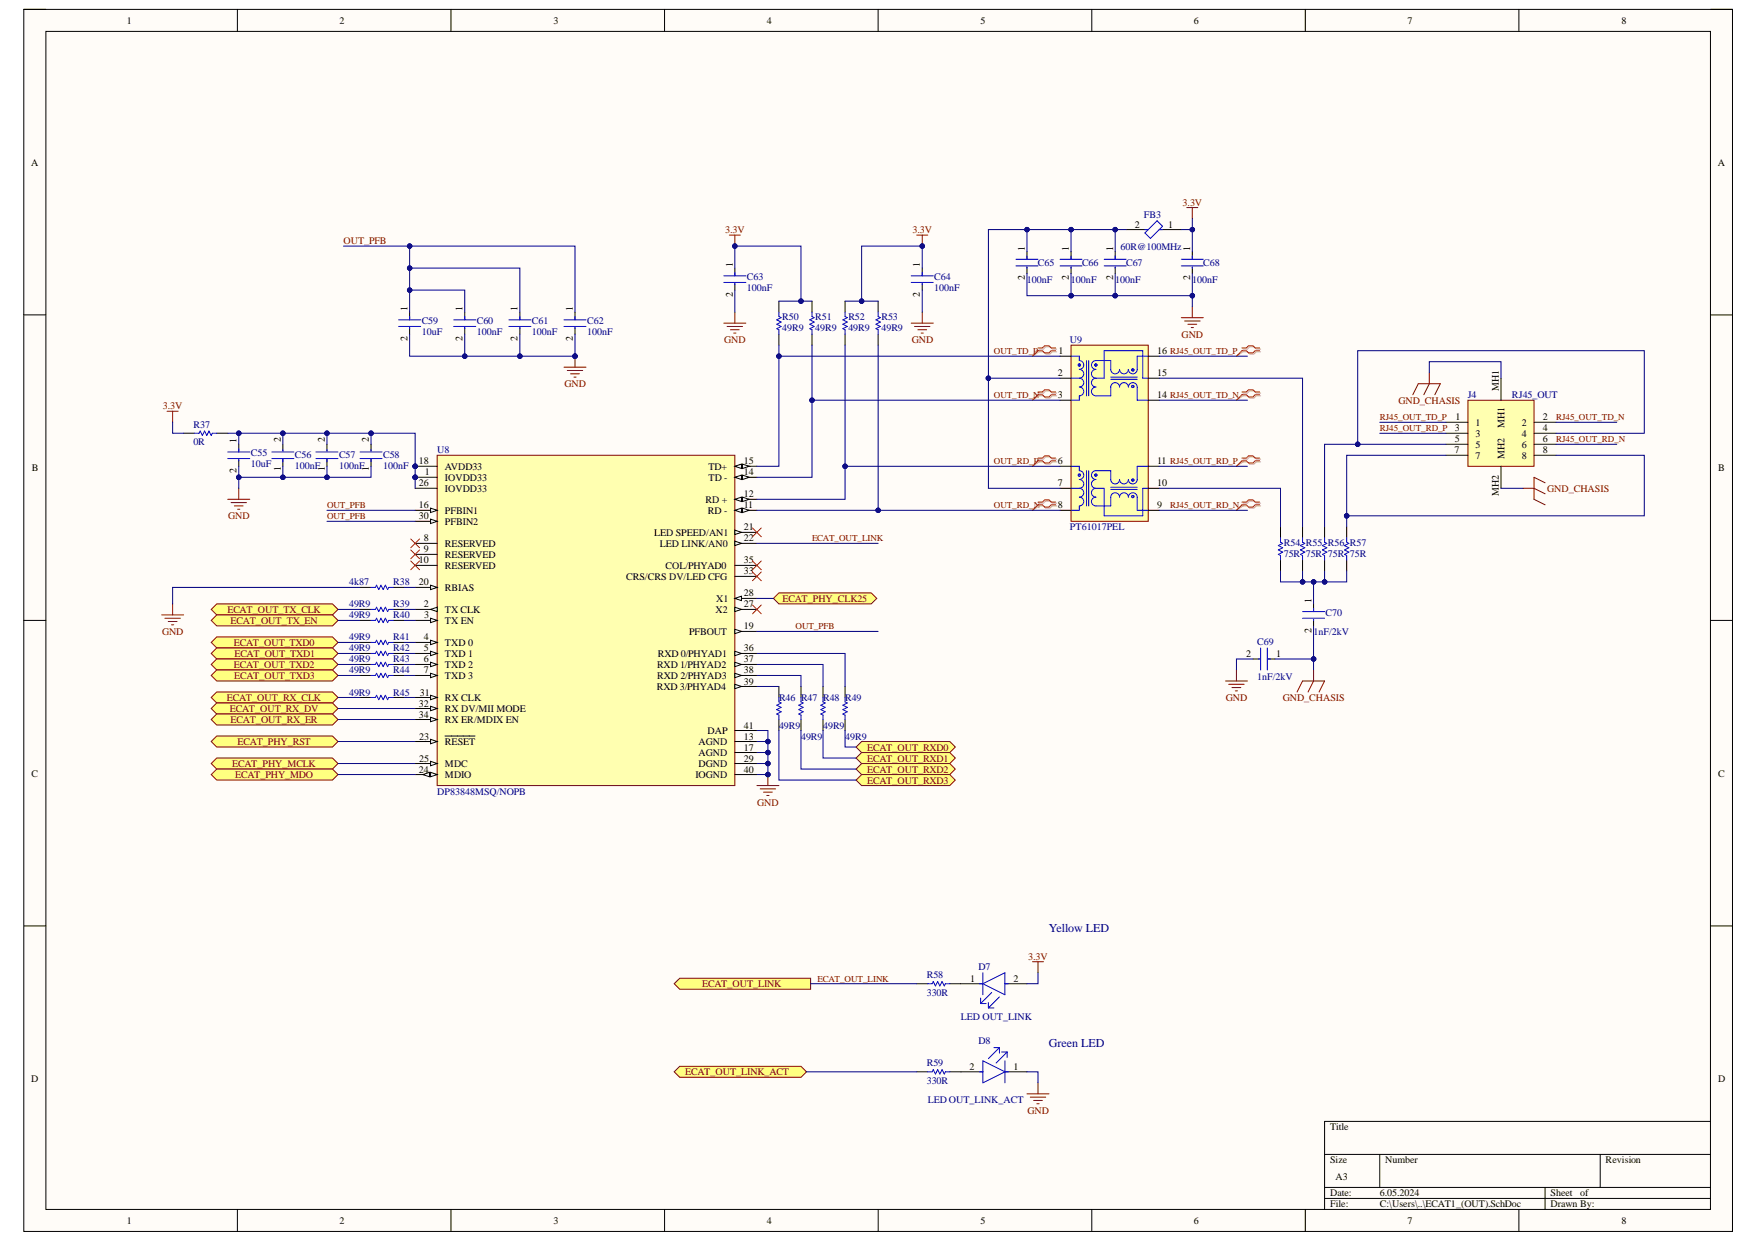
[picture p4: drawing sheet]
<svg xmlns="http://www.w3.org/2000/svg" width="297mm" height="210mm" viewBox="0 0 297 210" stroke-linecap="round" stroke-linejoin="round" font-family="sans-serif">
<defs><g id="words">
<g font-size="2" fill="#000080">
<text x="177.1" y="157.3">Yellow LED</text>
<text x="177.1" y="176.9">Green LED</text>
</g>
<g font-size="1.7">
<text x="21.4" y="4">1</text>
<text x="57.3" y="4">2</text>
<text x="93.5" y="4">3</text>
<text x="129.5" y="4">4</text>
<text x="165.6" y="4">5</text>
<text x="201.6" y="4">6</text>
<text x="237.7" y="4">7</text>
<text x="273.8" y="4">8</text>
<text x="5.3" y="28">A</text>
<text x="290.1" y="28">A</text>
<text x="191.6" y="38.4">2</text>
<text x="197.3" y="38.4">1</text>
<text x="123.7" y="45.1" transform="rotate(-90 123.7 45.1)">1</text>
<text x="155.4" y="45.1" transform="rotate(-90 155.4 45.1)">1</text>
<text x="173.1" y="47.3" transform="rotate(-90 173.1 47.3)">2</text>
<text x="173.1" y="42.3" transform="rotate(-90 173.1 42.3)">1</text>
<text x="180.5" y="47.3" transform="rotate(-90 180.5 47.3)">2</text>
<text x="180.5" y="42.3" transform="rotate(-90 180.5 42.3)">1</text>
<text x="188" y="47.3" transform="rotate(-90 188 47.3)">2</text>
<text x="188" y="42.3" transform="rotate(-90 188 42.3)">1</text>
<text x="201" y="47.3" transform="rotate(-90 201 47.3)">2</text>
<text x="201" y="42.3" transform="rotate(-90 201 42.3)">1</text>
<text x="68.8" y="52.5" transform="rotate(-90 68.8 52.5)">1</text>
<text x="78.1" y="52.5" transform="rotate(-90 78.1 52.5)">1</text>
<text x="87.4" y="52.5" transform="rotate(-90 87.4 52.5)">1</text>
<text x="96.7" y="52.5" transform="rotate(-90 96.7 52.5)">1</text>
<text x="123.7" y="50.1" transform="rotate(-90 123.7 50.1)">2</text>
<text x="155.4" y="50.1" transform="rotate(-90 155.4 50.1)">2</text>
<text x="68.8" y="57.6" transform="rotate(-90 68.8 57.6)">2</text>
<text x="78.1" y="57.6" transform="rotate(-90 78.1 57.6)">2</text>
<text x="87.4" y="57.6" transform="rotate(-90 87.4 57.6)">2</text>
<text x="96.7" y="57.6" transform="rotate(-90 96.7 57.6)">2</text>
<text x="178.7" y="59.8">1</text>
<text x="195.4" y="59.8">16 RJ45_OUT_TD_P</text>
<text x="178.6" y="63.5">2</text>
<text x="195.4" y="63.5">15</text>
<text x="178.7" y="67.2">3</text>
<text x="195.4" y="67.2">14 RJ45_OUT_TD_N</text>
<text x="245.8" y="71">1</text>
<text x="249.2" y="71.9">1</text>
<text x="253.1" y="66.1" transform="rotate(-90 253.1 66.1)">MH1</text>
<text x="257" y="71.9">2</text>
<text x="260.5" y="71">2</text>
<text x="40" y="74.8" transform="rotate(-90 40 74.8)">1</text>
<text x="47.4" y="74.7" transform="rotate(-90 47.4 74.7)">2</text>
<text x="54.8" y="74.7" transform="rotate(-90 54.8 74.7)">2</text>
<text x="62.3" y="74.7" transform="rotate(-90 62.3 74.7)">2</text>
<text x="245.6" y="76.5">7</text>
<text x="245.7" y="72.8">3</text>
<text x="245.7" y="74.7">5</text>
<text x="249.2" y="73.7">3</text>
<text x="249.2" y="75.6">5</text>
<text x="249.2" y="77.5">7</text>
<text x="254.1" y="77.5" transform="rotate(-90 254.1 77.5)">MH2</text>
<text x="254.1" y="72.2" transform="rotate(-90 254.1 72.2)">MH1</text>
<text x="257" y="73.7">4</text>
<text x="257" y="75.6">6</text>
<text x="257" y="77.5">8</text>
<text x="260.5" y="72.8">4</text>
<text x="260.5" y="74.7">6</text>
<text x="260.5" y="76.5">8</text>
<text x="5.4" y="79.6">B</text>
<text x="40" y="79.9" transform="rotate(-90 40 79.9)">2</text>
<text x="47.4" y="79.6" transform="rotate(-90 47.4 79.6)">1</text>
<text x="54.8" y="79.6" transform="rotate(-90 54.8 79.6)">1</text>
<text x="62.3" y="79.6" transform="rotate(-90 62.3 79.6)">1</text>
<text x="70.7" y="82.1">26</text>
<text x="70.7" y="78.4">18</text>
<text x="71.7" y="80.2">1</text>
<text x="75.1" y="79.3">AVDD33</text>
<text x="75.1" y="81.2">IOVDD33</text>
<text x="75.1" y="83">IOVDD33</text>
<text x="119.6" y="81.2">TD -</text>
<text x="119.6" y="79.3">TD+</text>
<text x="125.6" y="84">12</text>
<text x="125.6" y="80.2">14</text>
<text x="125.6" y="78.4">15</text>
<text x="178.6" y="78.4">6</text>
<text x="178.6" y="82.1">7</text>
<text x="195.4" y="78.4">11 RJ45_OUT_RD_P</text>
<text x="195.4" y="82.1">10</text>
<text x="253.1" y="83.7" transform="rotate(-90 253.1 83.7)">MH2</text>
<text x="290.2" y="79.6">B</text>
<text x="70.7" y="85.8">16</text>
<text x="70.7" y="87.7">30</text>
<text x="75.1" y="86.7">PFBIN1</text>
<text x="75.1" y="88.6">PFBIN2</text>
<text x="119.1" y="84.9">RD +</text>
<text x="119.5" y="86.7">RD -</text>
<text x="125.6" y="85.8">11</text>
<text x="125.6" y="89.5">21</text>
<text x="178.6" y="85.8">8</text>
<text x="195.4" y="85.8">9</text>
<text x="70.7" y="95.1">10</text>
<text x="71.5" y="93.2">9</text>
<text x="71.6" y="91.4">8</text>
<text x="75.1" y="92.3">RESERVED</text>
<text x="75.1" y="94.2">RESERVED</text>
<text x="110.4" y="90.5">LED SPEED/AN1</text>
<text x="111.4" y="92.3">LED LINK/AN0</text>
<text x="125.6" y="91.4">22</text>
<text x="125.6" y="95.1">35</text>
<text x="70.7" y="98.8">20</text>
<text x="75.1" y="96">RESERVED</text>
<text x="75.1" y="99.8">RBIAS</text>
<text x="105.7" y="97.9">CRS/CRS DV/LED CFG</text>
<text x="112.4" y="96">COL/PHYAD0</text>
<text x="120.9" y="101.6">X1</text>
<text x="125.6" y="97">33</text>
<text x="125.6" y="100.7">28</text>
<text x="221.4" y="101.8" transform="rotate(-90 221.4 101.8)">1</text>
<text x="71.5" y="102.5">2</text>
<text x="71.6" y="104.4">3</text>
<text x="75.1" y="103.5">TX CLK</text>
<text x="75.1" y="105.3">TX EN</text>
<text x="116.4" y="107.2">PFBOUT</text>
<text x="120.8" y="103.5">X2</text>
<text x="125.6" y="106.3">19</text>
<text x="125.6" y="102.5">27</text>
<text x="221.4" y="106.8" transform="rotate(-90 221.4 106.8)">2</text>
<text x="71.5" y="108.1">4</text>
<text x="71.5" y="111.9">6</text>
<text x="71.6" y="110">5</text>
<text x="71.6" y="113.7">7</text>
<text x="75.1" y="109">TXD 0</text>
<text x="75.1" y="110.9">TXD 1</text>
<text x="75.1" y="112.8">TXD 2</text>
<text x="111" y="112.8">RXD 1/PHYAD2</text>
<text x="111.1" y="110.9">RXD 0/PHYAD1</text>
<text x="125.6" y="110">36</text>
<text x="125.6" y="111.9">37</text>
<text x="125.6" y="113.7">38</text>
<text x="210.5" y="110.9">2</text>
<text x="215.5" y="110.9">1</text>
<text x="70.7" y="119.3">32</text>
<text x="70.9" y="117.4">31</text>
<text x="75.1" y="114.7">TXD 3</text>
<text x="75.1" y="118.4">RX CLK</text>
<text x="110.9" y="116.5">RXD 3/PHYAD4</text>
<text x="111" y="114.7">RXD 2/PHYAD3</text>
<text x="125.6" y="115.6">39</text>
<text x="70.7" y="121.2">34</text>
<text x="70.8" y="124.9">23</text>
<text x="75.1" y="120.2">RX DV/MII MODE</text>
<text x="75.1" y="122.1">RX ER/MDIX EN</text>
<text x="75.1" y="125.8">RESET</text>
<text x="118" y="125.8">AGND</text>
<text x="119.5" y="124">DAP</text>
<text x="125.6" y="123">41</text>
<text x="125.6" y="124.9">13</text>
<text x="5.3" y="131.1">C</text>
<text x="70.7" y="130.5">24</text>
<text x="70.8" y="128.6">25</text>
<text x="75.1" y="129.5">MDC</text>
<text x="75.1" y="131.4">MDIO</text>
<text x="117.4" y="131.4">IOGND</text>
<text x="118" y="127.7">AGND</text>
<text x="118" y="129.5">DGND</text>
<text x="125.6" y="126.7">17</text>
<text x="125.6" y="128.6">29</text>
<text x="125.6" y="130.5">40</text>
<text x="290.2" y="131.1">C</text>
<text x="163.9" y="165.8">1</text>
<text x="171.2" y="165.8">2</text>
<text x="5.3" y="182.7">D</text>
<text x="163.7" y="180.6">2</text>
<text x="171.2" y="180.6">1</text>
<text x="290.1" y="182.7">D</text>
<text x="224.6" y="190.9">Title</text>
<text x="224.6" y="196.5">Size</text>
<text x="233.9" y="196.5">Number</text>
<text x="271.1" y="196.5">Revision</text>
<text x="224.6" y="202">Date:</text>
<text x="224.6" y="203.9">File:</text>
<text x="225.6" y="199.3">A3</text>
<text x="233" y="202">6.05.2024</text>
<text x="233" y="203.9">C:\Users\..\ECAT1_(OUT).SchDoc</text>
<text x="261.8" y="202">Sheet</text>
<text x="261.8" y="203.9">Drawn By:</text>
<text x="266.9" y="202">of</text>
<text x="21.4" y="206.7">1</text>
<text x="57.3" y="206.7">2</text>
<text x="93.5" y="206.7">3</text>
<text x="129.5" y="206.7">4</text>
<text x="165.6" y="206.7">5</text>
<text x="201.6" y="206.7">6</text>
<text x="237.7" y="206.7">7</text>
<text x="273.8" y="206.7">8</text>
</g>
<g font-size="1.7" fill="#800000">
<text x="199.7" y="34.7">3.3V</text>
<text x="58" y="41.2">OUT_PFB</text>
<text x="122.5" y="39.4">3.3V</text>
<text x="154.1" y="39.4">3.3V</text>
<text x="122.3" y="57.9">GND</text>
<text x="154" y="57.9">GND</text>
<text x="199.5" y="57">GND</text>
<text x="95.3" y="65.4">GND</text>
<text x="27.5" y="69.1">3.3V</text>
<text x="236.2" y="68.2">GND_CHASIS</text>
<text x="261.3" y="83">GND_CHASIS</text>
<text x="38.5" y="87.7">GND</text>
<text x="132.1" y="101.6">ECAT_PHY_CLK25</text>
<text x="27.4" y="107.2">GND</text>
<text x="38.4" y="103.5">ECAT_OUT_TX_CLK</text>
<text x="38.9" y="105.3">ECAT_OUT_TX_EN</text>
<text x="39.5" y="109">ECAT_OUT_TXD0</text>
<text x="39.5" y="112.8">ECAT_OUT_TXD2</text>
<text x="39.6" y="110.9">ECAT_OUT_TXD1</text>
<text x="38.3" y="118.4">ECAT_OUT_RX_CLK</text>
<text x="39.5" y="114.7">ECAT_OUT_TXD3</text>
<text x="207" y="118.4">GND</text>
<text x="216.6" y="118.4">GND_CHASIS</text>
<text x="38.8" y="120.2">ECAT_OUT_RX_DV</text>
<text x="38.9" y="122.1">ECAT_OUT_RX_ER</text>
<text x="40.1" y="125.8">ECAT_PHY_RST</text>
<text x="39.2" y="129.5">ECAT_PHY_MCLK</text>
<text x="39.7" y="131.4">ECAT_PHY_MDO</text>
<text x="146.4" y="126.7">ECAT_OUT_RXD0</text>
<text x="146.4" y="128.6">ECAT_OUT_RXD1</text>
<text x="146.4" y="130.5">ECAT_OUT_RXD2</text>
<text x="127.9" y="136">GND</text>
<text x="146.4" y="132.3">ECAT_OUT_RXD3</text>
<text x="118.6" y="166.7">ECAT_OUT_LINK</text>
<text x="173.6" y="162">3.3V</text>
<text x="115.7" y="181.6">ECAT_OUT_LINK_ACT</text>
<text x="173.5" y="188.1">GND</text>
</g>
<g font-size="1.7" fill="#000080">
<text x="193.2" y="36.7">FB3</text>
<text x="126.1" y="47.3">C63</text>
<text x="157.8" y="47.3">C64</text>
<text x="173.4" y="47.7">100nF</text>
<text x="175.3" y="44.9">C65</text>
<text x="180.9" y="47.7">100nF</text>
<text x="182.7" y="44.9">C66</text>
<text x="188.3" y="47.7">100nF</text>
<text x="189.2" y="42.1">60R@100MHz</text>
<text x="190.2" y="44.9">C67</text>
<text x="201.3" y="47.7">100nF</text>
<text x="203.2" y="44.9">C68</text>
<text x="126.1" y="49.2">100nF</text>
<text x="157.8" y="49.2">100nF</text>
<text x="71.2" y="54.8">C59</text>
<text x="71.2" y="56.6">10uF</text>
<text x="80.5" y="54.8">C60</text>
<text x="80.5" y="56.6">100nF</text>
<text x="89.8" y="54.8">C61</text>
<text x="89.8" y="56.6">100nF</text>
<text x="99.2" y="54.8">C62</text>
<text x="99.2" y="56.6">100nF</text>
<text x="132.1" y="54">R50</text>
<text x="132.1" y="55.9">49R9</text>
<text x="137.7" y="54">R51</text>
<text x="137.7" y="55.9">49R9</text>
<text x="143.3" y="54">R52</text>
<text x="143.3" y="55.9">49R9</text>
<text x="148.8" y="54">R53</text>
<text x="148.8" y="55.9">49R9</text>
<text x="180.7" y="57.9">U9</text>
<text x="247.9" y="67.2">J4</text>
<text x="255.3" y="67.2">RJ45_OUT</text>
<text x="32.7" y="72.3">R37</text>
<text x="32.7" y="75.2">0R</text>
<text x="42.4" y="77.1">C55</text>
<text x="49.8" y="77.3">C56</text>
<text x="57.3" y="77.3">C57</text>
<text x="64.7" y="77.3">C58</text>
<text x="73.8" y="76.5">U8</text>
<text x="42.4" y="78.9">10uF</text>
<text x="49.8" y="79.1">100nF</text>
<text x="57.3" y="79.1">100nF</text>
<text x="64.7" y="79.1">100nF</text>
<text x="180.7" y="89.5">PT61017PEL</text>
<text x="216.8" y="92.2">R54 R55 R56 R57</text>
<text x="216.8" y="94">75R 75R 75R 75R</text>
<text x="58.9" y="98.8">4k87</text>
<text x="66.4" y="98.8">R38</text>
<text x="58.9" y="102.5">49R9</text>
<text x="58.9" y="104.4">49R9</text>
<text x="66.4" y="102.5">R39</text>
<text x="66.4" y="104.4">R40</text>
<text x="221.8" y="107.2">1nF/2kV</text>
<text x="223.9" y="104.1">C70</text>
<text x="58.9" y="108.1">49R9</text>
<text x="58.9" y="110">49R9</text>
<text x="58.9" y="111.9">49R9</text>
<text x="58.9" y="113.7">49R9</text>
<text x="66.4" y="108.1">R41</text>
<text x="66.4" y="110">R42</text>
<text x="66.4" y="111.9">R43</text>
<text x="66.4" y="113.7">R44</text>
<text x="212.3" y="108.9">C69</text>
<text x="58.9" y="117.4">49R9</text>
<text x="66.4" y="117.4">R45</text>
<text x="131.6" y="118.4">R46 R47 R48 R49</text>
<text x="212.3" y="114.8">1nF/2kV</text>
<text x="131.6" y="123">49R9</text>
<text x="135.3" y="124.9">49R9</text>
<text x="139" y="123">49R9</text>
<text x="142.7" y="124.9">49R9</text>
<text x="73.8" y="134.2">DP83848MSQ/NOPB</text>
<text x="156.5" y="165.2">R58</text>
<text x="165.2" y="163.7">D7</text>
<text x="156.5" y="168.2">330R</text>
<text x="162.2" y="172.3">LED OUT_LINK</text>
<text x="165.2" y="176.4">D8</text>
<text x="156.5" y="180.1">R59</text>
<text x="156.5" y="183.1">330R</text>
<text x="156.7" y="186.2">LED OUT_LINK_ACT</text>
</g>
<g font-size="1.5" fill="#800000">
<text x="167.8" y="59.8">OUT_TD_P</text>
<text x="167.8" y="67.3">OUT_TD_N</text>
<text x="233" y="71">RJ45_OUT_TD_P</text>
<text x="262.8" y="71">RJ45_OUT_TD_N</text>
<text x="233" y="72.9">RJ45_OUT_RD_P</text>
<text x="262.8" y="74.7">RJ45_OUT_RD_N</text>
<text x="167.8" y="78.4">OUT_RD_P</text>
<text x="55.2" y="85.9">OUT_PFB</text>
<text x="55.2" y="87.7">OUT_PFB</text>
<text x="167.8" y="85.9">OUT_RD_N</text>
<text x="197.6" y="85.9">RJ45_OUT_RD_N</text>
<text x="137.1" y="91.4">ECAT_OUT_LINK</text>
<text x="134.3" y="106.3">OUT_PFB</text>
<text x="138.1" y="165.8">ECAT_OUT_LINK</text>
</g>
</g></defs>
<path d="M4 1.6h288.6v206.4h-288.6z" fill-rule="evenodd" fill="#fffcf8"/>
<path d="M4 1.6h288.6v206.4h-288.6z" fill="none" stroke="#000" stroke-width=".17"/>
<path d="M7.7 5.3h281.1v198.9h-281.1z" fill-rule="evenodd" fill="#fffcf8"/>
<g fill="none" stroke="#000" stroke-width=".17">
<path d="M4 1.6h3.7M7.7 5.3h281.1v198.9h-281.1zM40.1 1.6v3.7M76.2 1.6v3.7M112.2 1.6v3.7M148.3 1.6v3.7M184.4 1.6v3.7M220.4 1.6v3.7M256.5 1.6v3.7M288.8 1.6h3.8v3.7M4 53.2h3.7M69.2 52.7v1.3"/>
<path d="M69.2 55.3v1.1M78.5 52.7v1.3M78.5 55.3v1.1M87.8 52.7v1.3M87.8 55.3v1.1M97.1 52.7v1.3M97.1 55.3v1.1M288.8 53.2h3.8M4 104.8h3.7M288.8 104.8h3.8M4 156.4h3.7M288.8 156.4h3.8"/>
<path d="M223.7 194.9h65.1M233 194.9v5.6M270.2 194.9v5.6M288.8 189.4h-65.1v14.8M40.1 204.2v3.8M76.2 204.2v3.8M112.2 204.2v3.8M148.3 204.2v3.8M184.4 204.2v3.8M220.4 204.2v3.8M223.7 200.5h65.1M223.7 202.4h65.1"/>
<path d="M256.5 204.2v3.8M260.9 200.5v3.7M292.6 204.2v3.8"/>
</g>
<g fill="none" stroke="#00f" stroke-width=".17">
<path d="M67.3 54h3.7M67.3 55.1h3.7M69.2 53.5v.5M69.2 55.3v.2M76.6 54h3.7M76.6 55.1h3.7M78.5 53.5v.5M78.5 55.3v.2M85.9 54h3.8M85.9 55.1h3.8M87.8 53.5v.5M87.8 55.3v.2"/>
<path d="M95.2 54h3.8M95.2 55.1h3.8M97.1 53.5v.5M97.1 55.3v.2"/>
</g>
<path d="M95.2 62h3.8M95.8 62.6h2.6M96.4 63.1h1.4M96.9 63.7h.4M97.1 60.2v1.8" fill="none" stroke="#800000" stroke-width=".17"/>
<circle cx="97.1" cy="60.1" r=".37" fill="#000080"/>
<circle cx="97.1" cy="60.1" r=".37" fill="none" stroke="#000080" stroke-width=".17"/>
<path d="M190.2 38.8h3.7M195.8 38.8h3.7M188.3 42.5v1.3M188.3 45.1v1.1M201.3 42.5v1.3M201.3 45.1v1.1M154.8 166.1h1.9M160.4 166.1h5.6M169.7 166.1h3.7M154.8 181h1.9M160.4 181h5.6M169.7 181h3.7" fill="none" stroke="#000" stroke-width=".17"/>
<g fill="none" stroke="#00f" stroke-width=".17">
<path d="M193.3 39.3l2.1-2 .9 .9-2 2.1zM193.3 38.8h.6M195.8 38.8h.5M186.5 43.8h3.7M186.5 44.9h3.7M188.3 43.2v.6M188.3 45.1v.2M199.5 43.8h3.7M199.5 44.9h3.7M201.3 43.2v.6M201.3 45.1v.2M156.7 166.1h.7l.2-.3 .4 .7 .3-.7 .4 .7 .4-.7 .4 .7 .1-.4h.8"/>
<path d="M165.4 166.1h.6M165.6 169.5h.9M165.6 168.5v1M166 166.1l3.7-1.8v3.7zM166 164.3v3.7M166 179.1l3.7 1.9-3.7 1.9zM166.9 170.2h.9M166.9 169.3v.9M167.5 167.6l-1.9 1.9M167.8 176.9h1M168.8 168.4l-1.9 1.8M168.8 176.9l-1.9 1.9"/>
<path d="M168.8 176.9v.9M169.1 177.7h1M169.7 166.1h.6M169.7 179.1v3.8M170.1 177.7l-1.9 1.8M170.1 177.7v.9M156.7 181h.7l.2-.4 .4 .8 .3-.8 .4 .8 .4-.8 .4 .8 .1-.4h.8M165.4 181h.6M169.7 181h.6"/>
</g>
<path d="M173.4 184.7h3.7M174 185.3h2.6M174.5 185.8h1.5M175.1 186.4h.4M175.3 182.9v1.8" fill="none" stroke="#800000" stroke-width=".17"/>
<path d="M113.8 166.1l1-.9h22.1v1.8h-22.1z" fill-rule="evenodd" fill="#ffff80"/>
<path d="M113.8 166.1l1-.9h22.1v1.8h-22.1z" fill="none" stroke="#800000" stroke-width=".17"/>
<path d="M113.9 181l.9-.9h20.5l.9 .9-.9 .9h-20.5z" fill-rule="evenodd" fill="#ffff80"/>
<path d="M200.4 35.1h1.9M201.3 35.1v1.8M174.4 162.4h1.8M175.3 162.4v1.9M113.9 181l.9-.9h20.5l.9 .9-.9 .9h-20.5z" fill="none" stroke="#800000" stroke-width=".17"/>
<circle cx="70.1" cy="78.7" r=".37" fill="#000080"/>
<circle cx="70.1" cy="78.7" r=".37" fill="none" stroke="#000080" stroke-width=".17"/>
<circle cx="70.1" cy="80.6" r=".37" fill="#000080"/>
<circle cx="70.1" cy="80.6" r=".37" fill="none" stroke="#000080" stroke-width=".17"/>
<path d="M73.8 76.9h50.3v55.8h-50.3z" fill-rule="evenodd" fill="#ffffb0"/>
<path d="M73.8 76.9h50.3v55.8h-50.3z" fill="none" stroke="#800000" stroke-width=".17"/>
<path d="M70.1 78.7h3.7" fill="none" stroke="#000" stroke-width=".17"/>
<circle cx="70.1" cy="78.7" r=".37" fill="#000080"/>
<circle cx="70.1" cy="78.7" r=".37" fill="none" stroke="#000080" stroke-width=".17"/>
<path d="M70.1 80.6h3.7" fill="none" stroke="#000" stroke-width=".17"/>
<circle cx="70.1" cy="80.6" r=".37" fill="#000080"/>
<circle cx="70.1" cy="80.6" r=".37" fill="none" stroke="#000080" stroke-width=".17"/>
<path d="M70.1 82.5h3.7M70.1 102.9h3.7" fill="none" stroke="#000" stroke-width=".17"/>
<path d="M72.7 102.9l1.1-.4v.8z" fill="#f8fcff"/>
<path d="M70.1 104.8h3.7M72.7 102.9l1.1-.4v.8z" fill="none" stroke="#000" stroke-width=".17"/>
<path d="M72.7 104.4l1.1 .4-1.1 .3z" fill="#f8fcff"/>
<path d="M70.1 108.5h3.7M72.7 104.4l1.1 .4-1.1 .3z" fill="none" stroke="#000" stroke-width=".17"/>
<path d="M72.7 108.1l1.1 .4-1.1 .4z" fill="#f8fcff"/>
<path d="M70.1 110.3h3.7M72.7 108.1l1.1 .4-1.1 .4z" fill="none" stroke="#000" stroke-width=".17"/>
<path d="M72.7 110l1.1 .3-1.1 .4z" fill="#f8fcff"/>
<path d="M70.1 112.2h3.7M72.7 110l1.1 .3-1.1 .4z" fill="none" stroke="#000" stroke-width=".17"/>
<path d="M72.7 111.8l1.1 .4-1.1 .4z" fill="#f8fcff"/>
<path d="M70.1 114.1h3.7M72.7 111.8l1.1 .4-1.1 .4z" fill="none" stroke="#000" stroke-width=".17"/>
<path d="M72.7 113.7l1.1 .4-1.1 .3z" fill="#f8fcff"/>
<path d="M70.1 91.8h3.7M70.1 93.6h3.7M70.1 95.5h3.7M124.1 84.3h3.7M72.7 113.7l1.1 .4-1.1 .3z" fill="none" stroke="#000" stroke-width=".17"/>
<path d="M124.1 84.3l1.1-.4v.8z" fill="#f8fcff"/>
<path d="M124.1 84.3l1.1-.4v.8z" fill="none" stroke="#000" stroke-width=".17"/>
<path d="M125.4 83.9l1.1 .4-1.1 .4z" fill="#f8fcff"/>
<path d="M124.1 86.2h3.7M125.4 83.9l1.1 .4-1.1 .4z" fill="none" stroke="#000" stroke-width=".17"/>
<path d="M124.1 86.2l1.1-.4v.8z" fill="#f8fcff"/>
<path d="M124.1 86.2l1.1-.4v.8z" fill="none" stroke="#000" stroke-width=".17"/>
<path d="M125.4 85.8l1.1 .4-1.1 .4z" fill="#f8fcff"/>
<path d="M124.1 80.6h3.7M125.4 85.8l1.1 .4-1.1 .4z" fill="none" stroke="#000" stroke-width=".17"/>
<path d="M124.1 80.6l1.1-.4v.8z" fill="#f8fcff"/>
<path d="M124.1 80.6l1.1-.4v.8z" fill="none" stroke="#000" stroke-width=".17"/>
<path d="M125.4 80.2l1.1 .4-1.1 .4z" fill="#f8fcff"/>
<path d="M124.1 78.7h3.7M125.4 80.2l1.1 .4-1.1 .4z" fill="none" stroke="#000" stroke-width=".17"/>
<path d="M124.1 78.7l1.1-.3v.7z" fill="#f8fcff"/>
<path d="M124.1 78.7l1.1-.3v.7z" fill="none" stroke="#000" stroke-width=".17"/>
<path d="M125.4 78.4l1.1 .3-1.1 .4z" fill="#f8fcff"/>
<path d="M125.4 78.4l1.1 .3-1.1 .4zM70.1 86.2h3.7" fill="none" stroke="#000" stroke-width=".17"/>
<path d="M72.7 85.8l1.1 .4-1.1 .4z" fill="#f8fcff"/>
<path d="M70.1 88h3.7M72.7 85.8l1.1 .4-1.1 .4z" fill="none" stroke="#000" stroke-width=".17"/>
<path d="M72.7 87.7l1.1 .3-1.1 .4z" fill="#f8fcff"/>
<path d="M72.7 87.7l1.1 .3-1.1 .4zM124.1 91.8h3.7" fill="none" stroke="#000" stroke-width=".17"/>
<path d="M124.1 91.4l1.1 .4-1.1 .3z" fill="#f8fcff"/>
<path d="M124.1 91.4l1.1 .4-1.1 .3zM124.1 89.9h3.7" fill="none" stroke="#000" stroke-width=".17"/>
<path d="M124.1 89.5l1.1 .4-1.1 .4z" fill="#f8fcff"/>
<path d="M124.1 89.5l1.1 .4-1.1 .4zM70.1 117.8h3.7" fill="none" stroke="#000" stroke-width=".17"/>
<path d="M72.7 117.4l1.1 .4-1.1 .4z" fill="#f8fcff"/>
<path d="M70.1 119.6h3.7M72.7 117.4l1.1 .4-1.1 .4z" fill="none" stroke="#000" stroke-width=".17"/>
<path d="M72.7 119.3l1.1 .3-1.1 .4z" fill="#f8fcff"/>
<path d="M72.7 119.3l1.1 .3-1.1 .4zM70.1 121.5h3.7" fill="none" stroke="#000" stroke-width=".17"/>
<path d="M72.7 121.1l1.1 .4-1.1 .4z" fill="#f8fcff"/>
<path d="M70.1 125.2h3.7M72.7 121.1l1.1 .4-1.1 .4z" fill="none" stroke="#000" stroke-width=".17"/>
<path d="M72.7 124.8l1.1 .4-1.1 .4z" fill="#f8fcff"/>
<path d="M124.1 95.5h3.7M124.1 97.3h3.7M70.1 128.9h3.7M72.7 124.8l1.1 .4-1.1 .4zM75.1 124.3h5.1M124.1 123.4h3.7" fill="none" stroke="#000" stroke-width=".17"/>
<path d="M72.7 128.6l1.1 .3-1.1 .4z" fill="#f8fcff"/>
<path d="M70.1 130.8h3.7M72.7 128.6l1.1 .3-1.1 .4z" fill="none" stroke="#000" stroke-width=".17"/>
<path d="M72.7 130.4l1.1 .4-1.1 .4z" fill="#f8fcff"/>
<path d="M72.7 130.4l1.1 .4-1.1 .4z" fill="none" stroke="#000" stroke-width=".17"/>
<path d="M71.4 130.8l1.1-.4v.8z" fill="#f8fcff"/>
<path d="M124.1 106.6h3.7M71.4 130.8l1.1-.4v.8z" fill="none" stroke="#000" stroke-width=".17"/>
<path d="M124.1 106.3l1.1 .3-1.1 .4z" fill="#f8fcff"/>
<path d="M70.1 99.2h3.7M124.1 106.3l1.1 .3-1.1 .4z" fill="none" stroke="#000" stroke-width=".17"/>
<path d="M72.7 98.8l1.1 .4-1.1 .4z" fill="#f8fcff"/>
<path d="M72.7 98.8l1.1 .4-1.1 .4zM124.1 101.1h3.7" fill="none" stroke="#000" stroke-width=".17"/>
<path d="M124.1 101.1l1.1-.4v.7z" fill="#f8fcff"/>
<path d="M124.1 101.1l1.1-.4v.7zM124.1 102.9h3.7" fill="none" stroke="#000" stroke-width=".17"/>
<path d="M124.1 102.5l1.1 .4-1.1 .4z" fill="#f8fcff"/>
<path d="M124.1 102.5l1.1 .4-1.1 .4zM124.1 110.3h3.7M124.1 125.2h3.7M124.1 127.1h3.7M124.1 128.9h3.7M124.1 130.8h3.7" fill="none" stroke="#000" stroke-width=".17"/>
<path d="M124.1 110l1.1 .3-1.1 .4z" fill="#f8fcff"/>
<path d="M124.1 110l1.1 .3-1.1 .4zM124.1 112.2h3.7" fill="none" stroke="#000" stroke-width=".17"/>
<path d="M124.1 111.8l1.1 .4-1.1 .4z" fill="#f8fcff"/>
<path d="M124.1 111.8l1.1 .4-1.1 .4zM124.1 114.1h3.7" fill="none" stroke="#000" stroke-width=".17"/>
<path d="M124.1 113.7l1.1 .4-1.1 .3z" fill="#f8fcff"/>
<path d="M124.1 113.7l1.1 .4-1.1 .3zM124.1 115.9h3.7" fill="none" stroke="#000" stroke-width=".17"/>
<path d="M124.1 115.6l1.1 .3-1.1 .4z" fill="#f8fcff"/>
<g fill="none" stroke="#000" stroke-width=".17">
<path d="M31 73.2h1.9M36.6 73.2h1.9M40.3 75v1.3M40.3 77.6v1.1M47.8 75v1.1M47.8 77.4v1.3M55.2 75v1.1M55.2 77.4v1.3M62.7 75v1.1M62.7 77.4v1.3M60.8 99.2h1.9M66.4 99.2h1.8"/>
<path d="M60.8 102.9h1.9M60.8 104.8h1.9M60.8 108.5h1.9M60.8 110.3h1.9M60.8 112.2h1.9M60.8 114.1h1.9M66.4 102.9h1.8M66.4 104.8h1.8M66.4 108.5h1.8M66.4 110.3h1.8M66.4 112.2h1.8M66.4 114.1h1.8"/>
<path d="M124.1 115.6l1.1 .3-1.1 .4z"/>
</g>
<path d="M28.2 69.4h1.9M29.2 69.4v1.9M38.5 84.3h3.7M39 84.9h2.6M39.6 85.4h1.5M40.1 86h.4M40.3 82.5v1.8M27.3 103.8h3.7M27.8 104.4h2.7M28.4 105h1.5M29 105.5h.3M29.2 102v1.8" fill="none" stroke="#800000" stroke-width=".17"/>
<g fill="none" stroke="#00f" stroke-width=".17">
<path d="M32.9 73.2h.7l.2-.4 .4 .7 .3-.7 .4 .7 .4-.7 .4 .7 .2-.3h.7M38.5 77.4h3.7M38.5 76.3h3.7M40.3 75.8v.5M40.3 77.6v.2M45.9 77.4h3.7M45.9 76.3h3.7M47.8 76v.1M47.8 77.4v.6M53.3 77.4h3.8M53.3 76.3h3.8M55.2 76v.1"/>
<path d="M55.2 77.4v.6M60.8 77.4h3.7M60.8 76.3h3.7M62.7 76v.1M62.7 77.4v.6M62.7 99.2h.7l.2-.4 .4 .8 .3-.8 .4 .8 .4-.8 .4 .8 .1-.4h.8M62.7 102.9h.7l.2-.4 .4 .8 .3-.8 .4 .8 .4-.8 .4 .8 .1-.4h.8M62.7 104.8h.7l.2-.4 .4 .7 .3-.7 .4 .7 .4-.7 .4 .7 .1-.3h.8M62.7 108.5h.7l.2-.4 .4 .8 .3-.8 .4 .8 .4-.8 .4 .8 .1-.4h.8M62.7 110.3h.7l.2-.3 .4 .7 .3-.7 .4 .7 .4-.7 .4 .7 .1-.4h.8M62.7 112.2h.7l.2-.4 .4 .8 .3-.8 .4 .8 .4-.8 .4 .8 .1-.4h.8M62.7 114.1h.7l.2-.4 .4 .7 .3-.7 .4 .7 .4-.7 .4 .7 .1-.3h.8"/>
</g>
<path d="M69.4 91l1.4 1.5M69.4 92.9l1.4 1.5M69.4 94.7l1.4 1.5M70.8 91l-1.4 1.5M70.8 92.9l-1.4 1.5M70.8 94.7l-1.4 1.5" fill="none" stroke="#f00" stroke-width=".17"/>
<path d="M35.7 102.9l.9-.9h19.5l1 .9-1 .9h-19.5z" fill-rule="evenodd" fill="#ffff80"/>
<path d="M35.7 102.9l.9-.9h19.5l1 .9-1 .9h-19.5z" fill="none" stroke="#800000" stroke-width=".17"/>
<path d="M35.7 104.8l.9-1h19.5l1 1-1 .9h-19.5z" fill-rule="evenodd" fill="#ffff80"/>
<path d="M35.7 104.8l.9-1h19.5l1 1-1 .9h-19.5z" fill="none" stroke="#800000" stroke-width=".17"/>
<path d="M35.7 108.5l.9-.9h19.5l1 .9-1 .9h-19.5z" fill-rule="evenodd" fill="#ffff80"/>
<path d="M35.7 108.5l.9-.9h19.5l1 .9-1 .9h-19.5z" fill="none" stroke="#800000" stroke-width=".17"/>
<path d="M35.7 110.3l.9-.9h19.5l1 .9-1 1h-19.5z" fill-rule="evenodd" fill="#ffff80"/>
<path d="M35.7 110.3l.9-.9h19.5l1 .9-1 1h-19.5z" fill="none" stroke="#800000" stroke-width=".17"/>
<path d="M35.7 112.2l.9-.9h19.5l1 .9-1 .9h-19.5z" fill-rule="evenodd" fill="#ffff80"/>
<path d="M35.7 112.2l.9-.9h19.5l1 .9-1 .9h-19.5z" fill="none" stroke="#800000" stroke-width=".17"/>
<path d="M35.7 114.1l.9-1h19.5l1 1-1 .9h-19.5z" fill-rule="evenodd" fill="#ffff80"/>
<path d="M35.7 114.1l.9-1h19.5l1 1-1 .9h-19.5z" fill="none" stroke="#800000" stroke-width=".17"/>
<path d="M60.8 117.8h1.9M66.4 117.8h1.8" fill="none" stroke="#000" stroke-width=".17"/>
<path d="M62.7 117.8h.7l.2-.4 .4 .8 .3-.8 .4 .8 .4-.8 .4 .8 .1-.4h.8" fill="none" stroke="#00f" stroke-width=".17"/>
<path d="M35.7 117.8l.9-.9h19.5l1 .9-1 .9h-19.5z" fill-rule="evenodd" fill="#ffff80"/>
<path d="M35.7 117.8l.9-.9h19.5l1 .9-1 .9h-19.5z" fill="none" stroke="#800000" stroke-width=".17"/>
<path d="M36.6 118.7h19.5l1 .9-1 1h-19.5l-.9-1z" fill-rule="evenodd" fill="#ffff80"/>
<path d="M36.6 118.7h19.5l1 .9-1 1h-19.5l-.9-1z" fill="none" stroke="#800000" stroke-width=".17"/>
<path d="M35.7 121.5l.9-.9h19.5l1 .9-1 .9h-19.5z" fill-rule="evenodd" fill="#ffff80"/>
<path d="M35.7 121.5l.9-.9h19.5l1 .9-1 .9h-19.5z" fill="none" stroke="#800000" stroke-width=".17"/>
<path d="M35.7 125.2l.9-.9h19.5l1 .9-1 .9h-19.5z" fill-rule="evenodd" fill="#ffff80"/>
<path d="M35.7 125.2l.9-.9h19.5l1 .9-1 .9h-19.5z" fill="none" stroke="#800000" stroke-width=".17"/>
<path d="M35.7 128.9l.9-.9h19.5l1 .9-1 1h-19.5z" fill-rule="evenodd" fill="#ffff80"/>
<path d="M35.7 128.9l.9-.9h19.5l1 .9-1 1h-19.5z" fill="none" stroke="#800000" stroke-width=".17"/>
<path d="M35.7 130.8l.9-.9h19.5l1 .9-1 .9h-19.5z" fill-rule="evenodd" fill="#ffff80"/>
<path d="M35.7 130.8l.9-.9h19.5l1 .9-1 .9h-19.5z" fill="none" stroke="#800000" stroke-width=".17"/>
<path d="M127.1 89.2l1.5 1.4M127.1 96.6l1.5 1.5M127.1 94.7l1.5 1.5M128.6 89.2l-1.5 1.4M128.6 96.6l-1.5 1.5M128.6 94.7l-1.5 1.5M127.1 102.2l1.5 1.5M128.6 102.2l-1.5 1.5" fill="none" stroke="#f00" stroke-width=".17"/>
<path d="M130.6 101.1l.9-1h15.6l1 1-1 .9h-15.6z" fill-rule="evenodd" fill="#ffff80"/>
<path d="M130.6 101.1l.9-1h15.6l1 1-1 .9h-15.6zM127.8 132.7h3.7M128.4 133.2h2.6M128.9 133.8h1.5M129.5 134.3h.4M129.7 130.8v1.9" fill="none" stroke="#800000" stroke-width=".17"/>
<circle cx="129.7" cy="130.8" r=".37" fill="#000080"/>
<circle cx="129.7" cy="130.8" r=".37" fill="none" stroke="#000080" stroke-width=".17"/>
<path d="M144.6 126.1l.9-.9h14.9l.9 .9-.9 1h-14.9z" fill-rule="evenodd" fill="#ffff80"/>
<path d="M144.6 126.1l.9-.9h14.9l.9 .9-.9 1h-14.9z" fill="none" stroke="#800000" stroke-width=".17"/>
<path d="M144.6 128l.9-.9h14.9l.9 .9-.9 .9h-14.9z" fill-rule="evenodd" fill="#ffff80"/>
<path d="M144.6 128l.9-.9h14.9l.9 .9-.9 .9h-14.9z" fill="none" stroke="#800000" stroke-width=".17"/>
<path d="M145.5 128.9h14.9l.9 1-.9 .9h-14.9l-.9-.9z" fill-rule="evenodd" fill="#ffff80"/>
<path d="M145.5 128.9h14.9l.9 1-.9 .9h-14.9l-.9-.9z" fill="none" stroke="#800000" stroke-width=".17"/>
<path d="M144.6 131.7l.9-.9h14.9l.9 .9-.9 1h-14.9z" fill-rule="evenodd" fill="#ffff80"/>
<path d="M144.6 131.7l.9-.9h14.9l.9 .9-.9 1h-14.9z" fill="none" stroke="#800000" stroke-width=".17"/>
<path d="M131.5 115.9v1.9M135.3 115.9v1.9M139 115.9v1.9M142.7 115.9v1.9M131.5 121.5v1.9M135.3 121.5v1.9M139 121.5v1.9M142.7 121.5v1.9" fill="none" stroke="#000" stroke-width=".17"/>
<path d="M131.5 117.8v.7l.4 .2-.7 .4 .7 .4-.7 .3 .7 .4-.7 .4 .3 .2v.7M135.3 117.8v.7l.3 .2-.7 .4 .7 .4-.7 .3 .7 .4-.7 .4 .4 .2v.7M139 117.8v.7l.4 .2-.8 .4 .8 .4-.8 .3 .8 .4-.8 .4 .4 .2v.7M142.7 117.8v.7l.4 .2-.8 .4 .8 .4-.8 .3 .8 .4-.8 .4 .4 .2v.7" fill="none" stroke="#00f" stroke-width=".17"/>
<path d="M180.9 58.3h13v29.7h-13z" fill-rule="evenodd" fill="#ffffb0"/>
<path d="M122.2 54.6h3.8M122.8 55.1h2.6M123.3 55.7h1.5M123.9 56.2h.4M124.1 52.7v1.9M153.9 54.6h3.7M154.4 55.1h2.6M155 55.7h1.5M155.5 56.2h.4M155.7 52.7v1.9M180.9 58.3h13v29.7h-13z" fill="none" stroke="#800000" stroke-width=".17"/>
<g fill="none" stroke="#00f" stroke-width=".17">
<path d="M122.2 46.6h3.8M122.2 47.7h3.8M124.1 46v.6M124.1 47.9v.2M131.5 52.7v.8l.4 .1-.7 .4 .7 .4-.7 .4 .7 .3-.7 .4 .3 .2v.7M137.1 52.7v.8l.4 .1-.8 .4 .8 .4-.8 .4 .8 .3-.8 .4 .4 .2v.7M142.7 52.7v.8l.4 .1-.8 .4 .8 .4-.8 .4 .8 .3-.8 .4 .4 .2v.7M148.3 52.7v.8l.4 .1-.8 .4 .8 .4-.8 .4 .8 .3-.8 .4 .4 .2v.7M153.9 46.6h3.7M153.9 47.7h3.7M155.7 46v.6M155.7 47.9v.2"/>
<path d="M171.6 43.8h3.7M171.6 44.9h3.7M173.4 43.2v.6M173.4 45.1v.2M179 43.8h3.7M179 44.9h3.7M180.9 43.2v.6M180.9 45.1v.2M180.9 60.2h1.4v.7a.74 .74 0 0 1 .7 .7 .74 .74 0 0 1-.7 .8 .74 .74 0 0 1 .7 .7 .74 .74 0 0 1-.7 .8M180.9 78.7h1.4v.8a.74 .74 0 0 1 .7 .7 .74 .74 0 0 1-.7 .8 .74 .74 0 0 1 .7 .7 .74 .74 0 0 1-.7 .8M180.9 63.9h1.4M182.3 63.9a.74 .74 0 0 1 .7 .7 .74 .74 0 0 1-.7 .8 .74 .74 0 0 1 .7 .7 .74 .74 0 0 1-.7 .7v.8h-1.3"/>
<path d="M183.5 60.9v5.9M183.5 79.5v5.9M183.8 60.9v5.9M183.8 79.5v5.9M185.1 63.9a.74 .74 0 0 0-.8 .7 .74 .74 0 0 0 .8 .8 .74 .74 0 0 0-.8 .7 .74 .74 0 0 0 .8 .7h2.5v-1.4a.75 .75 0 0 1 .7-.8 .75 .75 0 0 1 .8 .8 .75 .75 0 0 1 .7-.8 .75 .75 0 0 1 .7 .8 .75 .75 0 0 1 .8-.8 .75 .75 0 0 1 .7 .8v2.2h1.9M185.1 63.9h1.4v-4.7h6.5v4.7h.9M187.6 63.7h4.4M187.6 64.1h4.4M193.9 60.2h-1.9v2.2a.75 .75 0 0 1-.7 .7 .75 .75 0 0 1-.8-.7 .75 .75 0 0 1-.7 .7 .75 .75 0 0 1-.7-.7 .75 .75 0 0 1-.8 .7 .75 .75 0 0 1-.7-.7v-1.5h-2.5a.74 .74 0 0 0-.8 .7 .74 .74 0 0 0 .8 .8 .74 .74 0 0 0-.8 .7 .74 .74 0 0 0 .8 .8M193.9 78.7h-1.9v2.3a.75 .75 0 0 1-.7 .7 .75 .75 0 0 1-.8-.7 .75 .75 0 0 1-.7 .7 .75 .75 0 0 1-.7-.7 .75 .75 0 0 1-.8 .7 .75 .75 0 0 1-.7-.7v-1.5h-2.5a.74 .74 0 0 0-.8 .7 .74 .74 0 0 0 .8 .8 .74 .74 0 0 0-.8 .7 .74 .74 0 0 0 .8 .8M180.9 82.5h1.4M182.3 82.5a.74 .74 0 0 1 .7 .7 .74 .74 0 0 1-.7 .7 .74 .74 0 0 1 .7 .8 .74 .74 0 0 1-.7 .7v.8h-1.3"/>
<path d="M185.1 82.5a.74 .74 0 0 0-.8 .7 .74 .74 0 0 0 .8 .7 .74 .74 0 0 0-.8 .8 .74 .74 0 0 0 .8 .7h2.5v-1.5a.75 .75 0 0 1 .7-.7 .75 .75 0 0 1 .8 .7 .75 .75 0 0 1 .7-.7 .75 .75 0 0 1 .7 .7 .75 .75 0 0 1 .8-.7 .75 .75 0 0 1 .7 .7v2.3h1.9M185.1 82.5h1.4v4.6h6.5v-4.6h.9M187.6 82.3h4.4M187.6 82.6h4.4"/>
<circle cx="182.3" cy="61.6" r=".19"/>
<circle cx="185.1" cy="61.6" r=".19"/>
<circle cx="191.3" cy="65.3" r=".18"/>
<circle cx="191.3" cy="62.5" r=".18"/>
<circle cx="182.3" cy="80.2" r=".19"/>
<circle cx="185.1" cy="80.2" r=".19"/>
<circle cx="191.3" cy="81.1" r=".19"/>
<circle cx="191.3" cy="83.9" r=".18"/>
</g>
<g fill="none" stroke="#000" stroke-width=".17">
<path d="M124.1 45.3v1.3M124.1 47.9v1.1M131.5 50.9v1.8M131.5 56.4v1.9M137.1 50.9v1.8M137.1 56.4v1.9M142.7 50.9v1.8M142.7 56.4v1.9M148.3 50.9v1.8M148.3 56.4v1.9M155.7 45.3v1.3M155.7 47.9v1.1"/>
<path d="M173.4 42.5v1.3M173.4 45.1v1.1M180.9 42.5v1.3M180.9 45.1v1.1M179 60.2h1.9M179 63.9h1.9M179 67.6h1.9M179 78.7h1.9M193.9 60.2h1.9M193.9 63.9h1.9M193.9 67.6h1.9M193.9 78.7h1.9"/>
<path d="M179 82.5h1.9M179 86.2h1.9M193.9 82.5h1.9M193.9 86.2h1.9"/>
</g>
<path d="M175.5 58.9h.7l.4-.3h.7l.4 .3h.7M178.4 59.4h-.7l-.4 .4h-.7l-.4-.4h-.7l-1.1 .8M175.5 66.4h.7l.4-.4h.7l.4 .4h.7M175.5 77.5h.7l.4-.3h.7l.4 .3h.7M178.4 66.8h-.7l-.4 .4h-.7l-.4-.4h-.7l-1.1 .8M178.4 78h-.7l-.4 .4h-.7l-.4-.4h-.7l-1.1 .7M175.5 85h.7l.4-.4h.7l.4 .4h.7M178.4 85.4h-.7l-.4 .4h-.7l-.4-.4h-.7l-1.1 .8" fill="none" stroke="#d0a19e" stroke-width=".17"/>
<path d="M175.3 58.8h.7l.4-.4h.7l.4 .4h.8M178.3 59.2h-.8l-.4 .4h-.7l-.4-.4h-.7l-.9 1M175.3 66.2h.7l.4-.4h.7l.4 .4h.8M175.3 77.3h.7l.4-.3h.7l.4 .3h.8M178.3 66.7h-.8l-.4 .3h-.7l-.4-.3h-.7l-.9 .9M178.3 77.8h-.8l-.4 .4h-.7l-.4-.4h-.7l-.9 .9M175.3 84.8h.7l.4-.4h.7l.4 .4h.8M178.3 85.2h-.8l-.4 .4h-.7l-.4-.4h-.7l-.9 1" fill="none" stroke="#f00" stroke-width=".17"/>
<path d="M247.9 67.6h11.2v11.1h-11.2z" fill-rule="evenodd" fill="#ffffb0"/>
<g fill="none" stroke="#800000" stroke-width=".17">
<path d="M199.5 53.6h3.7M200 54.2h2.7M200.6 54.8h1.5M201.2 55.3h.3M201.3 51.8v1.8M238.6 66.7l.9-1.9h3.7l-.9 1.9M241.4 62.9v1.9l-1 1.9M247.9 67.6h11.2v11.1h-11.2zM257.2 82.5h1.9l1.8 .9M260.9 81.5l-1.8-.9v3.7l1.8 .9M206.9 115h3.8M207.5 115.6h2.6"/>
<path d="M208 116.1h1.5M208.6 116.7h.4M208.8 113.1v1.9M219 116.9l1-1.9h3.7l-1 1.9M221.8 113.1v1.9l-.9 1.9"/>
</g>
<g fill="none" stroke="#000" stroke-width=".17">
<path d="M244.2 71.3h3.7M244.2 73.2h3.7M244.2 75h3.7M244.2 76.9h3.7M253.5 63.9v3.7M253.5 78.7v3.8M259.1 71.3h3.7M259.1 73.2h3.7M259.1 75h3.7M259.1 76.9h3.7M216.2 89v1.8M216.2 94.5v1.9"/>
<path d="M220 89v1.8M220 94.5v1.9M223.7 89v1.8M223.7 94.5v1.9M227.4 89v1.8M227.4 94.5v1.9M211.6 111.3h1.1M214 111.3h1.3M221.8 102v1.3M221.8 104.6v1.1"/>
</g>
<path d="M216.2 90.8v.8l.4 .2-.7 .3 .7 .4-.7 .4 .7 .3-.7 .4 .3 .2v.7M220 90.8v.8l.3 .2-.7 .3 .7 .4-.7 .4 .7 .3-.7 .4 .4 .2v.7M223.7 90.8v.8l.4 .2-.8 .3 .8 .4-.8 .4 .8 .3-.8 .4 .4 .2v.7M227.4 90.8v.8l.4 .2-.8 .3 .8 .4-.8 .4 .8 .3-.8 .4 .4 .2v.7M212.5 111.3h.2M212.9 109.4v3.7M214 109.4v3.7M214 111.3h.6M220 103.3h3.7M220 104.4h3.7M221.8 102.7v.6M221.8 104.6v.2" fill="none" stroke="#00f" stroke-width=".17"/>
<path d="M209.9 58.9h.8l.3-.3h.8l.3 .3h.8M212.9 59.4h-.8l-.3 .4h-.8l-.3-.4h-.8l-1.1 .8M209.9 66.4h.8l.3-.4h.8l.3 .4h.8M209.9 77.5h.8l.3-.3h.8l.3 .3h.8M212.9 66.8h-.8l-.3 .4h-.8l-.3-.4h-.8l-1.1 .8M212.9 78h-.8l-.3 .4h-.8l-.3-.4h-.8l-1.1 .7M209.9 85h.8l.3-.4h.8l.3 .4h.8M212.9 85.4h-.8l-.3 .4h-.8l-.3-.4h-.8l-1.1 .8" fill="none" stroke="#d0a19e" stroke-width=".17"/>
<path d="M209.7 58.8h.8l.3-.4h.8l.4 .4h.7M212.7 59.2h-.7l-.4 .4h-.8l-.3-.4h-.8l-.9 1M209.7 66.2h.8l.3-.4h.8l.4 .4h.7M209.7 77.3h.8l.3-.3h.8l.4 .3h.7M212.7 66.7h-.7l-.4 .3h-.8l-.3-.3h-.8l-.9 .9M212.7 77.8h-.7l-.4 .4h-.8l-.3-.4h-.8l-.9 .9M209.7 84.8h.8l.3-.4h.8l.4 .4h.7M212.7 85.2h-.7l-.4 .4h-.8l-.3-.4h-.8l-.9 1" fill="none" stroke="#f00" stroke-width=".17"/>
<path d="M87.8 56.4v3.8" fill="none" stroke="#000080" stroke-width=".17"/>
<circle cx="87.8" cy="60.1" r=".37" fill="#000080"/>
<g fill="none" stroke="#000080" stroke-width=".17">
<path d="M47.8 78.7v1.9h-7.5M136.9 166.1h17.9M175.3 164.3v1.8h-1.9M136.2 181h18.6M173.4 181h1.9v1.9"/>
<circle cx="87.8" cy="60.1" r=".37"/>
</g>
<circle cx="40.3" cy="80.6" r=".37" fill="#000080"/>
<circle cx="40.3" cy="80.6" r=".37" fill="none" stroke="#000080" stroke-width=".17"/>
<circle cx="47.8" cy="80.6" r=".37" fill="#000080"/>
<g fill="none" stroke="#000080" stroke-width=".17">
<path d="M55.2 78.7v1.9h-7.4"/>
<circle cx="47.8" cy="80.6" r=".37"/>
</g>
<circle cx="55.2" cy="80.6" r=".37" fill="#000080"/>
<circle cx="55.2" cy="80.6" r=".37" fill="none" stroke="#000080" stroke-width=".17"/>
<circle cx="47.8" cy="80.6" r=".37" fill="#000080"/>
<g fill="none" stroke="#000080" stroke-width=".17">
<path d="M62.7 78.7v1.9h-7.5"/>
<circle cx="47.8" cy="80.6" r=".37"/>
</g>
<circle cx="55.2" cy="80.6" r=".37" fill="#000080"/>
<g fill="none" stroke="#000080" stroke-width=".17">
<path d="M55.2 73.2v1.8"/>
<circle cx="55.2" cy="80.6" r=".37"/>
</g>
<circle cx="55.2" cy="73.2" r=".37" fill="#000080"/>
<g fill="none" stroke="#000080" stroke-width=".17">
<path d="M62.7 73.2v1.8"/>
<circle cx="55.2" cy="73.2" r=".37"/>
</g>
<circle cx="62.7" cy="73.2" r=".37" fill="#000080"/>
<g fill="none" stroke="#000080" stroke-width=".17">
<path d="M55.2 86.2h14.9M55.2 88h14.9M68.2 99.2h1.9M57.1 102.9h3.7M57.1 104.8h3.7M57.1 108.5h3.7M57.1 110.3h3.7M57.1 112.2h3.7M57.1 114.1h3.7M57.1 117.8h3.7M57.1 119.6h13M68.2 102.9h1.9"/>
<path d="M68.2 104.8h1.9M68.2 108.5h1.9M68.2 110.3h1.9M68.2 112.2h1.9M68.2 114.1h1.9M68.2 117.8h1.9M57.1 128.9h13M57.1 130.8h13M127.8 125.2h1.9"/>
<circle cx="62.7" cy="73.2" r=".37"/>
</g>
<circle cx="129.7" cy="125.2" r=".37" fill="#000080"/>
<g fill="none" stroke="#000080" stroke-width=".17">
<path d="M127.8 127.1h1.9"/>
<circle cx="129.7" cy="125.2" r=".37"/>
</g>
<circle cx="129.7" cy="127.1" r=".37" fill="#000080"/>
<g fill="none" stroke="#000080" stroke-width=".17">
<path d="M127.8 128.9h1.9"/>
<circle cx="129.7" cy="127.1" r=".37"/>
</g>
<circle cx="129.7" cy="128.9" r=".37" fill="#000080"/>
<g fill="none" stroke="#000080" stroke-width=".17">
<path d="M40.3 73.2v1.8M127.8 110.3h14.9v5.6M127.8 112.2h11.2v3.7M127.8 114.1h7.5v1.8M127.8 115.9h3.7M127.8 101.1h2.8M131.5 123.4v8.3h13.1M135.3 123.4v6.5h9.3M139 123.4v4.6h5.6M142.7 123.4v2.7h1.9"/>
<circle cx="129.7" cy="128.9" r=".37"/>
</g>
<circle cx="40.3" cy="73.2" r=".37" fill="#000080"/>
<g fill="none" stroke="#000080" stroke-width=".17">
<path d="M148.3 58.3v27.9M60.8 99.2h-31.6v2.8M127.8 91.8h20.5M127.8 106.6h20.5"/>
<circle cx="40.3" cy="73.2" r=".37"/>
</g>
<circle cx="148.3" cy="86.2" r=".37" fill="#000080"/>
<g fill="none" stroke="#000080" stroke-width=".17">
<path d="M155.7 45.3v-3.7h-10.2v9.3"/>
<circle cx="148.3" cy="86.2" r=".37"/>
</g>
<circle cx="145.5" cy="50.9" r=".37" fill="#000080"/>
<circle cx="145.5" cy="50.9" r=".37" fill="none" stroke="#000080" stroke-width=".17"/>
<circle cx="155.7" cy="41.6" r=".37" fill="#000080"/>
<g fill="none" stroke="#000080" stroke-width=".17">
<path d="M124.1 49v3.7M155.7 49v3.7M142.7 78.7h36.3"/>
<circle cx="155.7" cy="41.6" r=".37"/>
</g>
<circle cx="142.7" cy="78.7" r=".37" fill="#000080"/>
<g fill="none" stroke="#000080" stroke-width=".17">
<path d="M137.1 67.6h41.9"/>
<circle cx="142.7" cy="78.7" r=".37"/>
</g>
<circle cx="137.1" cy="67.6" r=".37" fill="#000080"/>
<g fill="none" stroke="#000080" stroke-width=".17">
<path d="M131.5 60.2h47.5"/>
<circle cx="137.1" cy="67.6" r=".37"/>
</g>
<circle cx="131.5" cy="60.1" r=".37" fill="#000080"/>
<g fill="none" stroke="#000080" stroke-width=".17">
<path d="M124.1 45.3v-3.7h11.2v9.3"/>
<circle cx="131.5" cy="60.1" r=".37"/>
</g>
<circle cx="135.3" cy="50.9" r=".37" fill="#000080"/>
<circle cx="135.3" cy="50.9" r=".37" fill="none" stroke="#000080" stroke-width=".17"/>
<circle cx="124.1" cy="41.6" r=".37" fill="#000080"/>
<g fill="none" stroke="#000080" stroke-width=".17">
<path d="M173.4 46.2v3.7h7.5v-3.7"/>
<circle cx="124.1" cy="41.6" r=".37"/>
</g>
<circle cx="180.9" cy="49.9" r=".37" fill="#000080"/>
<g fill="none" stroke="#000080" stroke-width=".17">
<path d="M173.4 38.8v3.7"/>
<circle cx="180.9" cy="49.9" r=".37"/>
</g>
<circle cx="173.4" cy="38.8" r=".37" fill="#000080"/>
<g fill="none" stroke="#000080" stroke-width=".17">
<path d="M188.3 46.2v3.7M29.2 71.3v1.9h1.8"/>
<circle cx="173.4" cy="38.8" r=".37"/>
</g>
<circle cx="188.3" cy="49.9" r=".38" fill="#000080"/>
<g fill="none" stroke="#000080" stroke-width=".17">
<path d="M199.5 38.8h1.8"/>
<circle cx="188.3" cy="49.9" r=".38"/>
</g>
<circle cx="201.3" cy="38.8" r=".37" fill="#000080"/>
<g fill="none" stroke="#000080" stroke-width=".17">
<path d="M190.2 38.8h-1.9v3.7"/>
<circle cx="201.3" cy="38.8" r=".37"/>
</g>
<circle cx="188.3" cy="38.8" r=".37" fill="#000080"/>
<g fill="none" stroke="#000080" stroke-width=".17">
<path d="M166.9 63.9h12.1M233 71.3h11.2M233 73.2h11.2M262.8 71.3h10.2M262.8 75h10.2"/>
<circle cx="188.3" cy="38.8" r=".37"/>
</g>
<circle cx="166.9" cy="63.9" r=".37" fill="#000080"/>
<g fill="none" stroke="#000080" stroke-width=".17">
<path d="M180.9 38.8v3.7"/>
<circle cx="166.9" cy="63.9" r=".37"/>
</g>
<circle cx="180.9" cy="38.8" r=".37" fill="#000080"/>
<g fill="none" stroke="#000080" stroke-width=".17">
<path d="M195.8 63.9h24.2v25.1M195.8 60.2h14.9M195.8 67.6h14.9M195.8 78.7h14.9M195.8 82.5h20.4v6.5M195.8 86.2h14.9M223.7 96.4v1.9"/>
<circle cx="180.9" cy="38.8" r=".37"/>
</g>
<circle cx="223.7" cy="98.3" r=".37" fill="#000080"/>
<g fill="none" stroke="#000080" stroke-width=".17">
<path d="M220 96.4v1.9"/>
<circle cx="223.7" cy="98.3" r=".37"/>
</g>
<circle cx="220" cy="98.3" r=".37" fill="#000080"/>
<g fill="none" stroke="#000080" stroke-width=".17">
<path d="M221.8 98.3v3.7"/>
<circle cx="220" cy="98.3" r=".37"/>
</g>
<circle cx="221.8" cy="98.3" r=".37" fill="#000080"/>
<g fill="none" stroke="#000080" stroke-width=".17">
<path d="M211.6 111.3h-2.8v1.8M221.8 105.7v5.6h-6.5"/>
<circle cx="221.8" cy="98.3" r=".37"/>
</g>
<circle cx="221.8" cy="111.3" r=".37" fill="#000080"/>
<g fill="none" stroke="#000080" stroke-width=".17">
<path d="M221.8 111.3v1.8"/>
<circle cx="221.8" cy="111.3" r=".37"/>
</g>
<circle cx="221.8" cy="111.3" r=".37" fill="#000080"/>
<g fill="none" stroke="#000080" stroke-width=".17">
<path d="M262.8 73.2h14.9v-14h-48.4v15.8"/>
<circle cx="221.8" cy="111.3" r=".37"/>
</g>
<circle cx="229.3" cy="75" r=".37" fill="#000080"/>
<g fill="none" stroke="#000080" stroke-width=".17">
<path d="M262.8 76.9h14.9v10.2h-50.3"/>
<circle cx="229.3" cy="75" r=".37"/>
</g>
<circle cx="227.4" cy="87.1" r=".38" fill="#000080"/>
<g fill="none" stroke="#000080" stroke-width=".17">
<path d="M38.5 73.2h9.3M241.4 62.9v-1.8h12.1v2.8"/>
<circle cx="227.4" cy="87.1" r=".38"/>
</g>
<circle cx="40.3" cy="73.2" r=".37" fill="#000080"/>
<circle cx="40.3" cy="73.2" r=".37" fill="none" stroke="#000080" stroke-width=".17"/>
<circle cx="47.8" cy="73.2" r=".37" fill="#000080"/>
<g fill="none" stroke="#000080" stroke-width=".17">
<path d="M127.8 123.4h1.9v7.4h-1.9"/>
<circle cx="47.8" cy="73.2" r=".37"/>
</g>
<circle cx="129.7" cy="125.2" r=".37" fill="#000080"/>
<circle cx="129.7" cy="125.2" r=".37" fill="none" stroke="#000080" stroke-width=".17"/>
<circle cx="129.7" cy="127.1" r=".37" fill="#000080"/>
<circle cx="129.7" cy="127.1" r=".37" fill="none" stroke="#000080" stroke-width=".17"/>
<circle cx="129.7" cy="128.9" r=".37" fill="#000080"/>
<circle cx="129.7" cy="128.9" r=".37" fill="none" stroke="#000080" stroke-width=".17"/>
<circle cx="129.7" cy="130.8" r=".37" fill="#000080"/>
<g fill="none" stroke="#000080" stroke-width=".17">
<path d="M127.8 86.2h51.2"/>
<circle cx="129.7" cy="130.8" r=".37"/>
</g>
<circle cx="148.3" cy="86.2" r=".37" fill="#000080"/>
<g fill="none" stroke="#000080" stroke-width=".17">
<path d="M142.7 58.3v26h-14.9"/>
<circle cx="148.3" cy="86.2" r=".37"/>
</g>
<circle cx="142.7" cy="78.7" r=".37" fill="#000080"/>
<g fill="none" stroke="#000080" stroke-width=".17">
<path d="M137.1 58.3v22.3h-9.3"/>
<circle cx="142.7" cy="78.7" r=".37"/>
</g>
<circle cx="137.1" cy="67.6" r=".37" fill="#000080"/>
<g fill="none" stroke="#000080" stroke-width=".17">
<path d="M131.5 58.3v20.4h-3.7"/>
<circle cx="137.1" cy="67.6" r=".37"/>
</g>
<circle cx="131.5" cy="60.1" r=".37" fill="#000080"/>
<g fill="none" stroke="#000080" stroke-width=".17">
<path d="M131.5 50.9h5.6"/>
<circle cx="131.5" cy="60.1" r=".37"/>
</g>
<circle cx="135.3" cy="50.9" r=".37" fill="#000080"/>
<g fill="none" stroke="#000080" stroke-width=".17">
<path d="M142.7 50.9h5.6"/>
<circle cx="135.3" cy="50.9" r=".37"/>
</g>
<circle cx="145.5" cy="50.9" r=".37" fill="#000080"/>
<g fill="none" stroke="#000080" stroke-width=".17">
<path d="M188.3 38.8h-21.4v43.7h12.1"/>
<circle cx="145.5" cy="50.9" r=".37"/>
</g>
<circle cx="166.9" cy="63.9" r=".37" fill="#000080"/>
<circle cx="166.9" cy="63.9" r=".37" fill="none" stroke="#000080" stroke-width=".17"/>
<circle cx="173.4" cy="38.8" r=".37" fill="#000080"/>
<circle cx="173.4" cy="38.8" r=".37" fill="none" stroke="#000080" stroke-width=".17"/>
<circle cx="180.9" cy="38.8" r=".37" fill="#000080"/>
<circle cx="180.9" cy="38.8" r=".37" fill="none" stroke="#000080" stroke-width=".17"/>
<circle cx="188.3" cy="38.8" r=".37" fill="#000080"/>
<g fill="none" stroke="#000080" stroke-width=".17">
<path d="M180.9 49.9h20.4"/>
<circle cx="188.3" cy="38.8" r=".37"/>
</g>
<circle cx="180.9" cy="49.9" r=".37" fill="#000080"/>
<circle cx="180.9" cy="49.9" r=".37" fill="none" stroke="#000080" stroke-width=".17"/>
<circle cx="188.3" cy="49.9" r=".38" fill="#000080"/>
<circle cx="188.3" cy="49.9" r=".38" fill="none" stroke="#000080" stroke-width=".17"/>
<circle cx="201.3" cy="49.9" r=".37" fill="#000080"/>
<g fill="none" stroke="#000080" stroke-width=".17">
<path d="M244.2 76.9h-16.8v12.1"/>
<circle cx="201.3" cy="49.9" r=".37"/>
</g>
<circle cx="227.4" cy="87.1" r=".38" fill="#000080"/>
<g fill="none" stroke="#000080" stroke-width=".17">
<path d="M244.2 75h-20.5v14"/>
<circle cx="227.4" cy="87.1" r=".38"/>
</g>
<circle cx="229.3" cy="75" r=".37" fill="#000080"/>
<g fill="none" stroke="#000080" stroke-width=".17">
<path d="M40.3 78.7v3.8"/>
<circle cx="229.3" cy="75" r=".37"/>
</g>
<circle cx="40.3" cy="80.6" r=".37" fill="#000080"/>
<g fill="none" stroke="#000080" stroke-width=".17">
<path d="M47.8 75v-1.8h22.3v9.3"/>
<circle cx="40.3" cy="80.6" r=".37"/>
</g>
<circle cx="70.1" cy="80.6" r=".37" fill="#000080"/>
<circle cx="70.1" cy="80.6" r=".37" fill="none" stroke="#000080" stroke-width=".17"/>
<circle cx="70.1" cy="78.7" r=".37" fill="#000080"/>
<circle cx="70.1" cy="78.7" r=".37" fill="none" stroke="#000080" stroke-width=".17"/>
<circle cx="62.7" cy="73.2" r=".37" fill="#000080"/>
<circle cx="62.7" cy="73.2" r=".37" fill="none" stroke="#000080" stroke-width=".17"/>
<circle cx="55.2" cy="73.2" r=".37" fill="#000080"/>
<circle cx="55.2" cy="73.2" r=".37" fill="none" stroke="#000080" stroke-width=".17"/>
<circle cx="47.8" cy="73.2" r=".37" fill="#000080"/>
<g fill="none" stroke="#000080" stroke-width=".17">
<path d="M201.3 46.2v5.6"/>
<circle cx="47.8" cy="73.2" r=".37"/>
</g>
<circle cx="201.3" cy="49.9" r=".37" fill="#000080"/>
<g fill="none" stroke="#000080" stroke-width=".17">
<path d="M201.3 36.9v5.6"/>
<circle cx="201.3" cy="49.9" r=".37"/>
</g>
<circle cx="201.3" cy="38.8" r=".37" fill="#000080"/>
<g fill="none" stroke="#000080" stroke-width=".17">
<path d="M216.2 96.4v1.9h11.2v-1.9"/>
<circle cx="201.3" cy="38.8" r=".37"/>
</g>
<circle cx="220" cy="98.3" r=".37" fill="#000080"/>
<circle cx="220" cy="98.3" r=".37" fill="none" stroke="#000080" stroke-width=".17"/>
<circle cx="221.8" cy="98.3" r=".37" fill="#000080"/>
<circle cx="221.8" cy="98.3" r=".37" fill="none" stroke="#000080" stroke-width=".17"/>
<circle cx="223.7" cy="98.3" r=".37" fill="#000080"/>
<g fill="none" stroke="#000080" stroke-width=".17">
<path d="M69.2 49v3.7M253.5 82.5h3.7"/>
<circle cx="223.7" cy="98.3" r=".37"/>
</g>
<circle cx="69.2" cy="49" r=".37" fill="#000080"/>
<g fill="none" stroke="#000080" stroke-width=".17">
<path d="M69.2 56.4v3.8h27.9"/>
<circle cx="69.2" cy="49" r=".37"/>
</g>
<circle cx="97.1" cy="60.1" r=".37" fill="#000080"/>
<circle cx="97.1" cy="60.1" r=".37" fill="none" stroke="#000080" stroke-width=".17"/>
<circle cx="87.8" cy="60.1" r=".37" fill="#000080"/>
<circle cx="87.8" cy="60.1" r=".37" fill="none" stroke="#000080" stroke-width=".17"/>
<circle cx="78.5" cy="60.1" r=".37" fill="#000080"/>
<g fill="none" stroke="#000080" stroke-width=".17">
<path d="M78.5 56.4v3.7"/>
<circle cx="78.5" cy="60.1" r=".37"/>
</g>
<circle cx="78.5" cy="60.1" r=".37" fill="#000080"/>
<g fill="none" stroke="#000080" stroke-width=".17">
<path d="M58 41.6h39.1v11.1"/>
<circle cx="78.5" cy="60.1" r=".37"/>
</g>
<circle cx="69.2" cy="41.6" r=".37" fill="#000080"/>
<g fill="none" stroke="#000080" stroke-width=".17">
<path d="M97.1 56.4v3.8"/>
<circle cx="69.2" cy="41.6" r=".37"/>
</g>
<circle cx="97.1" cy="60.1" r=".37" fill="#000080"/>
<g fill="none" stroke="#000080" stroke-width=".17">
<path d="M69.2 41.6v7.4h9.3v3.7"/>
<circle cx="97.1" cy="60.1" r=".37"/>
</g>
<circle cx="69.2" cy="49" r=".37" fill="#000080"/>
<circle cx="69.2" cy="49" r=".37" fill="none" stroke="#000080" stroke-width=".17"/>
<circle cx="69.2" cy="45.3" r=".37" fill="#000080"/>
<circle cx="69.2" cy="45.3" r=".37" fill="none" stroke="#000080" stroke-width=".17"/>
<circle cx="69.2" cy="41.6" r=".37" fill="#000080"/>
<g fill="none" stroke="#000080" stroke-width=".17">
<path d="M69.2 45.3h18.6v7.4"/>
<circle cx="69.2" cy="41.6" r=".37"/>
</g>
<circle cx="69.2" cy="45.3" r=".37" fill="#000080"/>
<g fill="none" stroke="#000080" stroke-width=".17">
<path d="M57.1 121.5h13M57.1 125.2h13"/>
<circle cx="69.2" cy="45.3" r=".37"/>
</g>
<path d="M123.2 39.7h1.8M124.1 39.7v1.9" fill="none" stroke="#800000" stroke-width=".17"/>
<circle cx="124.1" cy="41.6" r=".37" fill="#000080"/>
<circle cx="124.1" cy="41.6" r=".37" fill="none" stroke="#000080" stroke-width=".17"/>
<path d="M154.8 39.7h1.9M155.7 39.7v1.9" fill="none" stroke="#800000" stroke-width=".17"/>
<circle cx="155.7" cy="41.6" r=".37" fill="#000080"/>
<circle cx="155.7" cy="41.6" r=".37" fill="none" stroke="#000080" stroke-width=".17"/>
<use href="#words"/>
</svg>
